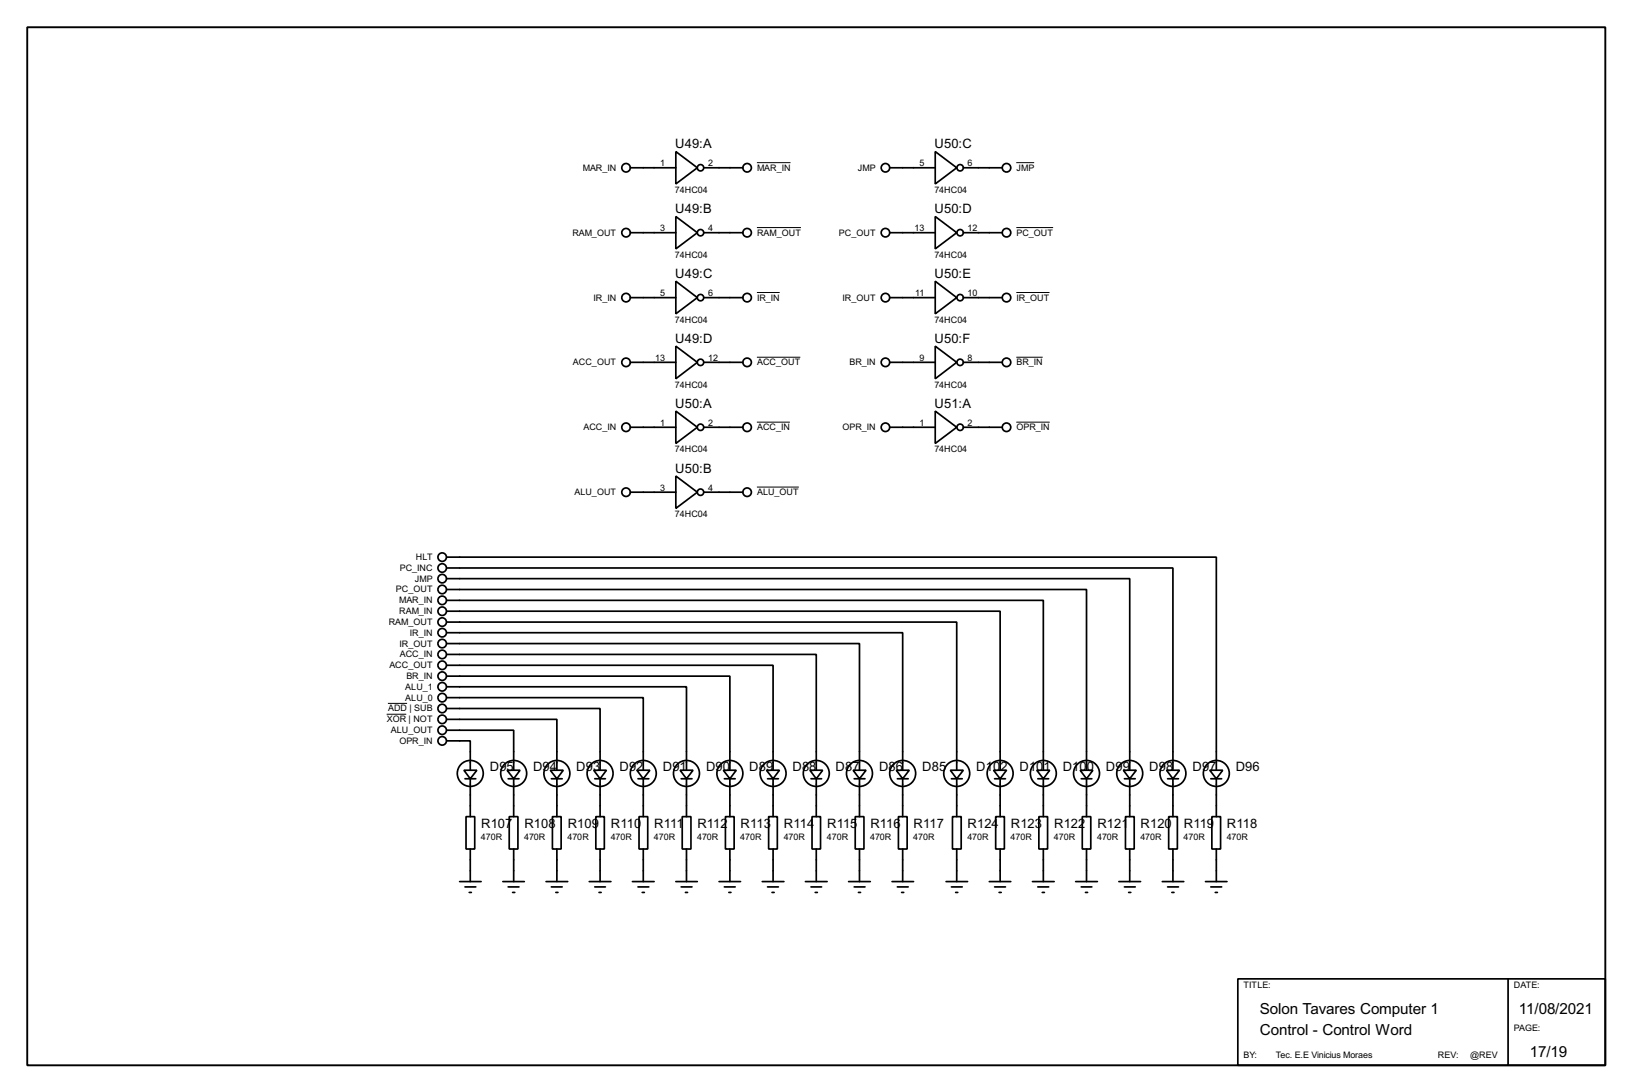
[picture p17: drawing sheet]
<svg xmlns="http://www.w3.org/2000/svg" width="383mm" height="256mm" viewBox="0 0 383 256" stroke-linecap="round" stroke-linejoin="round" font-family="sans-serif">
<defs><g id="words">
<g font-size="4">
<text x="296" y="238.1">Solon Tavares Computer 1</text>
<text x="356.9" y="238.1">11/08/2021</text>
<text x="296" y="243.1">Control - Control Word</text>
<text x="359.5" y="248.2">17/19</text>
</g>
<g font-size="3.4">
<text x="158.7" y="34.8">U49:A</text>
<text x="219.6" y="34.8">U50:C</text>
<text x="158.7" y="50.1">U49:B</text>
<text x="219.6" y="50.1">U50:D</text>
<text x="158.7" y="65.3">U49:C</text>
<text x="219.6" y="65.3">U50:E</text>
<text x="158.7" y="80.5">U49:D</text>
<text x="219.6" y="80.5">U50:F</text>
<text x="158.7" y="95.8">U50:A</text>
<text x="219.6" y="95.8">U51:A</text>
<text x="158.7" y="111">U50:B</text>
<text x="115.1" y="181.2">D95</text>
<text x="125.3" y="181.2">D94</text>
<text x="135.4" y="181.2">D93</text>
<text x="145.6" y="181.2">D92</text>
<text x="155.8" y="181.2">D91</text>
<text x="165.9" y="181.2">D90</text>
<text x="176.1" y="181.2">D89</text>
<text x="186.2" y="181.2">D88</text>
<text x="196.4" y="181.2">D87</text>
<text x="206.6" y="181.2">D86</text>
<text x="216.7" y="181.2">D85</text>
<text x="229.4" y="181.2">D102</text>
<text x="239.6" y="181.2">D101</text>
<text x="249.7" y="181.2">D100</text>
<text x="259.9" y="181.2">D99</text>
<text x="270.1" y="181.2">D98</text>
<text x="280.2" y="181.2">D97</text>
<text x="290.4" y="181.2">D96</text>
<text x="113.1" y="194.4">R107</text>
<text x="123.2" y="194.4">R108</text>
<text x="133.4" y="194.4">R109</text>
<text x="143.6" y="194.4">R110</text>
<text x="153.7" y="194.4">R111</text>
<text x="163.9" y="194.4">R112</text>
<text x="174" y="194.4">R113</text>
<text x="184.2" y="194.4">R114</text>
<text x="194.4" y="194.4">R115</text>
<text x="204.5" y="194.4">R116</text>
<text x="214.7" y="194.4">R117</text>
<text x="227.4" y="194.4">R124</text>
<text x="237.5" y="194.4">R123</text>
<text x="247.7" y="194.4">R122</text>
<text x="257.9" y="194.4">R121</text>
<text x="268" y="194.4">R120</text>
<text x="278.2" y="194.4">R119</text>
<text x="288.3" y="194.4">R118</text>
</g>
<g font-size="2.4">
<text x="136.9" y="40.1">MAR_IN</text>
<text x="155.1" y="39">1</text>
<text x="166.4" y="39">2</text>
<text x="177.9" y="40.1">MAR_IN</text>
<text x="201.6" y="40.1">JMP</text>
<text x="216.1" y="39">5</text>
<text x="227.4" y="39">6</text>
<text x="238.8" y="40.1">JMP</text>
<text x="158.6" y="45.3">74HC04</text>
<text x="219.6" y="45.3">74HC04</text>
<text x="134.5" y="55.4">RAM_OUT</text>
<text x="155.1" y="54.3">3</text>
<text x="166.4" y="54.3">4</text>
<text x="177.9" y="55.4">RAM_OUT</text>
<text x="197.1" y="55.4">PC_OUT</text>
<text x="214.9" y="54.3">13</text>
<text x="227.4" y="54.3">12</text>
<text x="238.8" y="55.4">PC_OUT</text>
<text x="158.6" y="60.6">74HC04</text>
<text x="219.6" y="60.6">74HC04</text>
<text x="139.5" y="70.6">IR_IN</text>
<text x="155.1" y="69.5">5</text>
<text x="166.4" y="69.5">6</text>
<text x="177.9" y="70.6">IR_IN</text>
<text x="198" y="70.6">IR_OUT</text>
<text x="215.1" y="69.5">11</text>
<text x="227.4" y="69.5">10</text>
<text x="238.8" y="70.6">IR_OUT</text>
<text x="158.6" y="75.8">74HC04</text>
<text x="219.6" y="75.8">74HC04</text>
<text x="134.6" y="85.8">ACC_OUT</text>
<text x="154" y="84.7">13</text>
<text x="166.4" y="84.7">12</text>
<text x="177.9" y="85.8">ACC_OUT</text>
<text x="199.6" y="85.8">BR_IN</text>
<text x="216.1" y="84.7">9</text>
<text x="227.4" y="84.7">8</text>
<text x="238.8" y="85.8">BR_IN</text>
<text x="158.6" y="91.1">74HC04</text>
<text x="219.6" y="91.1">74HC04</text>
<text x="137.1" y="101.1">ACC_IN</text>
<text x="155.1" y="100">1</text>
<text x="166.4" y="100">2</text>
<text x="177.9" y="101.1">ACC_IN</text>
<text x="197.9" y="101.1">OPR_IN</text>
<text x="216.1" y="100">1</text>
<text x="227.4" y="100">2</text>
<text x="238.8" y="101.1">OPR_IN</text>
<text x="158.6" y="106.3">74HC04</text>
<text x="219.6" y="106.3">74HC04</text>
<text x="135" y="116.3">ALU_OUT</text>
<text x="155.1" y="115.2">3</text>
<text x="166.4" y="115.2">4</text>
<text x="177.9" y="116.3">ALU_OUT</text>
<text x="158.6" y="121.5">74HC04</text>
<text x="97.7" y="131.6">HLT</text>
<text x="93.9" y="134.1">PC_INC</text>
<text x="97.5" y="136.6">JMP</text>
<text x="93" y="139.2">PC_OUT</text>
<text x="93.8" y="141.7">MAR_IN</text>
<text x="91.3" y="146.8">RAM_OUT</text>
<text x="93.8" y="144.3">RAM_IN</text>
<text x="96.3" y="149.3">IR_IN</text>
<text x="93.9" y="151.9">IR_OUT</text>
<text x="93.9" y="154.4">ACC_IN</text>
<text x="91.5" y="157">ACC_OUT</text>
<text x="95.5" y="159.5">BR_IN</text>
<text x="91.2" y="167.1">ADD | SUB</text>
<text x="95.2" y="162">ALU_1</text>
<text x="95.2" y="164.6">ALU_0</text>
<text x="90.9" y="169.7">XOR | NOT</text>
<text x="91.8" y="172.2">ALU_OUT</text>
<text x="93.8" y="174.7">OPR_IN</text>
<text x="113" y="197.3">470R</text>
<text x="123.2" y="197.3">470R</text>
<text x="133.4" y="197.3">470R</text>
<text x="143.5" y="197.3">470R</text>
<text x="153.7" y="197.3">470R</text>
<text x="163.8" y="197.3">470R</text>
<text x="174" y="197.3">470R</text>
<text x="184.1" y="197.3">470R</text>
<text x="194.3" y="197.3">470R</text>
<text x="204.5" y="197.3">470R</text>
<text x="214.6" y="197.3">470R</text>
<text x="227.3" y="197.3">470R</text>
<text x="237.5" y="197.3">470R</text>
<text x="247.7" y="197.3">470R</text>
<text x="257.8" y="197.3">470R</text>
<text x="268" y="197.3">470R</text>
<text x="278.1" y="197.3">470R</text>
<text x="288.3" y="197.3">470R</text>
<text x="292.2" y="232.1">TITLE:</text>
<text x="355.7" y="232.1">DATE:</text>
<text x="355.7" y="242.2">PAGE:</text>
<text x="292.2" y="248.6">BY:</text>
<text x="299.8" y="248.6">Tec. E.E Vinicius Moraes</text>
<text x="337.9" y="248.6">REV:</text>
<text x="345.5" y="248.6">@REV</text>
</g>
</g></defs>
<path d="M6.4 6.4h370.8v243.8h-370.8z" fill="none" stroke="#000" stroke-width=".45"/>
<g fill="none" stroke="#000" stroke-width=".4">
<path d="M148.1 39.4h10.7M158.8 35.6l5.1 3.8-5.1 3.8zM165.4 39.4h9.2M209.1 39.4h10.7M219.8 35.6l5 3.8-5 3.8zM226.4 39.4h9.1M148.1 54.7h10.7M158.8 50.9l5.1 3.8-5.1 3.8zM165.4 54.7h9.2M209.1 54.7h10.7M219.8 50.9l5 3.8-5 3.8zM226.4 54.7h9.1"/>
<path d="M148.1 69.9h10.7M158.8 66.1l5.1 3.8-5.1 3.8zM165.4 69.9h9.2M209.1 69.9h10.7M219.8 66.1l5 3.8-5 3.8zM226.4 69.9h9.1M148.1 85.1h10.7M158.8 81.3l5.1 3.8-5.1 3.9zM158.8 96.6l5.1 3.8-5.1 3.8zM165.4 85.1h9.2M209.1 85.1h10.7M219.8 81.3l5 3.8-5 3.9z"/>
<path d="M219.8 96.6l5 3.8-5 3.8zM226.4 85.1h9.1M148.1 100.4h10.7M148.1 115.6h10.7M158.8 111.8l5.1 3.8-5.1 3.8zM165.4 100.4h9.2M165.4 115.6h9.2M209.1 100.4h10.7M226.4 100.4h9.1M105 130.9h180.8v50M105 133.4h170.6v47.5M105 135.9h160.5v45"/>
<path d="M105 138.5h150.3v42.4M105 148.6h107.1v32.3M105 151.2h97v29.7M105 153.7h86.8v27.2M105 156.3h76.7v24.6M105 158.8h66.5v22.1M105 141h140.2v39.9M105 143.6h130v37.3M105 146.1h119.8v34.8M105 171.5h15.7v9.4M105 174h5.5v6.9M105 166.4h36v14.5"/>
<path d="M105 161.3h56.3v19.6M105 163.9h46.2v17M105 169h25.9v11.9M109 180.9h3.1l-1.6 2zM109.3 182.9h2.5M109.5 191.8h2.1v7.6h-2.1zM110.5 182.9v8.9M110.5 199.4v7.7M119.2 180.9h3l-1.5 2zM119.4 182.9h2.6M119.7 191.8h2v7.6h-2zM120.7 182.9v8.9"/>
<path d="M120.7 199.4v7.7M129.3 180.9h3.1l-1.5 2zM129.6 182.9h2.5M129.8 191.8h2.1v7.6h-2.1zM130.9 182.9v8.9M130.9 199.4v7.7M139.5 180.9h3l-1.5 2zM139.8 182.9h2.5M140 191.8h2v7.6h-2zM141 182.9v8.9M141 199.4v7.7M149.7 180.9h3l-1.5 2z"/>
<path d="M149.9 182.9h2.6M150.2 191.8h2v7.6h-2zM151.2 182.9v8.9M151.2 199.4v7.7M159.8 180.9h3.1l-1.6 2zM160.1 182.9h2.5M160.3 191.8h2.1v7.6h-2.1zM161.3 182.9v8.9M161.3 199.4v7.7M170 180.9h3l-1.5 2zM170.2 182.9h2.6M170.5 191.8h2v7.6h-2z"/>
<path d="M171.5 182.9v8.9M171.5 199.4v7.7M180.1 180.9h3.1l-1.5 2zM180.4 182.9h2.5M180.6 191.8h2.1v7.6h-2.1zM181.7 182.9v8.9M181.7 199.4v7.7M190.3 180.9h3l-1.5 2zM190.6 182.9h2.5M190.8 191.8h2v7.6h-2zM191.8 182.9v8.9M191.8 199.4v7.7"/>
<path d="M200.5 180.9h3l-1.5 2zM200.7 182.9h2.6M201 191.8h2v7.6h-2zM202 182.9v8.9M202 199.4v7.7M210.6 180.9h3.1l-1.6 2zM210.9 182.9h2.5M211.1 191.8h2.1v7.6h-2.1zM212.1 182.9v8.9M212.1 199.4v7.7M223.3 180.9h3.1l-1.6 2zM223.6 182.9h2.5"/>
<path d="M223.8 191.8h2.1v7.6h-2.1zM224.8 182.9v8.9M224.8 199.4v7.7M233.5 180.9h3l-1.5 2zM233.7 182.9h2.6M234 191.8h2v7.6h-2zM235 182.9v8.9M235 199.4v7.7M243.6 180.9h3.1l-1.5 2zM243.9 182.9h2.5M244.1 191.8h2.1v7.6h-2.1zM245.2 182.9v8.9"/>
<path d="M245.2 199.4v7.7M253.8 180.9h3l-1.5 2zM254.1 182.9h2.5M254.3 191.8h2v7.6h-2zM255.3 182.9v8.9M255.3 199.4v7.7M264 180.9h3l-1.5 2zM264.2 182.9h2.6M264.5 191.8h2v7.6h-2zM265.5 182.9v8.9M265.5 199.4v7.7M274.1 180.9h3.1l-1.6 2z"/>
<path d="M274.4 182.9h2.5M274.6 191.8h2.1v7.6h-2.1zM275.6 182.9v8.9M275.6 199.4v7.7M284.3 180.9h3l-1.5 2zM284.5 182.9h2.6M284.8 191.8h2v7.6h-2zM285.8 182.9v8.9M285.8 199.4v7.7M108 207.1h5.1M109.3 208.3h2.5M110.3 209.6h.5"/>
<path d="M118.2 207.1h5M119.4 208.3h2.6M120.5 209.6h.5M128.3 207.1h5.1M129.6 208.3h2.5M130.6 209.6h.5M138.5 207.1h5.1M139.8 208.3h2.5M140.8 209.6h.5M148.6 207.1h5.1M149.9 208.3h2.6M150.9 209.6h.5"/>
<path d="M158.8 207.1h5.1M160.1 208.3h2.5M161.1 209.6h.5M169 207.1h5M170.2 208.3h2.6M171.3 209.6h.5M179.1 207.1h5.1M180.4 208.3h2.5M181.4 209.6h.5M189.3 207.1h5.1M190.6 208.3h2.5M191.6 209.6h.5"/>
<path d="M199.4 207.1h5.1M200.7 208.3h2.6M201.7 209.6h.5M209.6 207.1h5.1M210.9 208.3h2.5M211.9 209.6h.5M222.3 207.1h5.1M223.6 208.3h2.5M224.6 209.6h.5M232.5 207.1h5M233.7 208.3h2.6M234.8 209.6h.5"/>
<path d="M242.6 207.1h5.1M243.9 208.3h2.5M244.9 209.6h.5M252.8 207.1h5.1M254.1 208.3h2.5M255.1 209.6h.5M262.9 207.1h5.1M264.2 208.3h2.6M265.2 209.6h.5M273.1 207.1h5.1M274.4 208.3h2.5M275.4 209.6h.5"/>
<path d="M283.3 207.1h5M284.5 208.3h2.6M285.6 209.6h.5M290.9 229.9h86.3v20.3h-86.3zM354.4 229.9v20.3"/>
<circle cx="147.1" cy="39.4" r="1"/>
<circle cx="164.6" cy="39.4" r=".75"/>
<circle cx="175.5" cy="39.4" r="1"/>
<circle cx="208" cy="39.4" r="1"/>
<circle cx="225.6" cy="39.4" r=".75"/>
<circle cx="236.5" cy="39.4" r="1"/>
<circle cx="147.1" cy="54.7" r="1"/>
<circle cx="164.6" cy="54.7" r=".75"/>
<circle cx="175.5" cy="54.7" r="1"/>
<circle cx="208" cy="54.7" r="1"/>
<circle cx="225.6" cy="54.7" r=".75"/>
<circle cx="236.5" cy="54.7" r="1"/>
<circle cx="147.1" cy="69.9" r="1"/>
<circle cx="164.6" cy="69.9" r=".75"/>
<circle cx="175.5" cy="69.9" r="1"/>
<circle cx="208" cy="69.9" r="1"/>
<circle cx="225.6" cy="69.9" r=".75"/>
<circle cx="236.5" cy="69.9" r="1"/>
<circle cx="147.1" cy="85.1" r="1"/>
<circle cx="164.6" cy="85.1" r=".75"/>
<circle cx="175.5" cy="85.1" r="1"/>
<circle cx="208" cy="85.1" r="1"/>
<circle cx="225.6" cy="85.1" r=".75"/>
<circle cx="236.5" cy="85.1" r="1"/>
<circle cx="147.1" cy="100.4" r="1"/>
<circle cx="147.1" cy="115.6" r="1"/>
<circle cx="164.6" cy="100.4" r=".75"/>
<circle cx="164.6" cy="115.6" r=".75"/>
<circle cx="175.5" cy="100.4" r="1"/>
<circle cx="175.5" cy="115.6" r="1"/>
<circle cx="208" cy="100.4" r="1"/>
<circle cx="225.6" cy="100.4" r=".75"/>
<circle cx="236.5" cy="100.4" r="1"/>
<circle cx="103.9" cy="138.5" r="1"/>
<circle cx="103.9" cy="130.9" r="1"/>
<circle cx="103.9" cy="133.4" r="1"/>
<circle cx="103.9" cy="135.9" r="1"/>
<circle cx="103.9" cy="153.7" r="1"/>
<circle cx="103.9" cy="158.8" r="1"/>
<circle cx="103.9" cy="143.6" r="1"/>
<circle cx="103.9" cy="141" r="1"/>
<circle cx="103.9" cy="156.3" r="1"/>
<circle cx="103.9" cy="151.2" r="1"/>
<circle cx="103.9" cy="148.6" r="1"/>
<circle cx="103.9" cy="146.1" r="1"/>
<circle cx="103.9" cy="163.9" r="1"/>
<circle cx="103.9" cy="161.3" r="1"/>
<circle cx="103.9" cy="174" r="1"/>
<circle cx="103.9" cy="166.4" r="1"/>
<circle cx="103.9" cy="169" r="1"/>
<circle cx="103.9" cy="171.5" r="1"/>
<circle cx="110.5" cy="181.7" r="3.1"/>
<circle cx="120.7" cy="181.7" r="3.1"/>
<circle cx="130.8" cy="181.7" r="3.1"/>
<circle cx="141" cy="181.7" r="3.1"/>
<circle cx="151.1" cy="181.7" r="3.1"/>
<circle cx="161.3" cy="181.7" r="3.1"/>
<circle cx="171.5" cy="181.7" r="3.1"/>
<circle cx="181.6" cy="181.7" r="3.1"/>
<circle cx="191.8" cy="181.7" r="3.1"/>
<circle cx="201.9" cy="181.7" r="3.1"/>
<circle cx="212.1" cy="181.7" r="3.1"/>
<circle cx="224.8" cy="181.7" r="3.1"/>
<circle cx="235" cy="181.7" r="3.1"/>
<circle cx="245.1" cy="181.7" r="3.1"/>
<circle cx="255.3" cy="181.7" r="3.1"/>
<circle cx="265.4" cy="181.7" r="3.1"/>
<circle cx="275.6" cy="181.7" r="3.1"/>
<circle cx="285.8" cy="181.7" r="3.1"/>
</g>
<g fill="none" stroke="#000" stroke-width=".23">
<path d="M177.9 38.2h7.9M238.8 38.2h4.2M177.9 53.5h10.3M238.8 53.5h8.7M177.9 68.7h5.3M238.8 68.7h7.8M177.9 83.9h10.2M177.9 99.2h7.7M238.8 83.9h6.2M238.8 99.2h7.9M177.9 114.4h9.8M90.9 167.8h4.6"/>
<path d="M91.2 165.2h4.5"/>
</g>
<use href="#words"/>
</svg>
